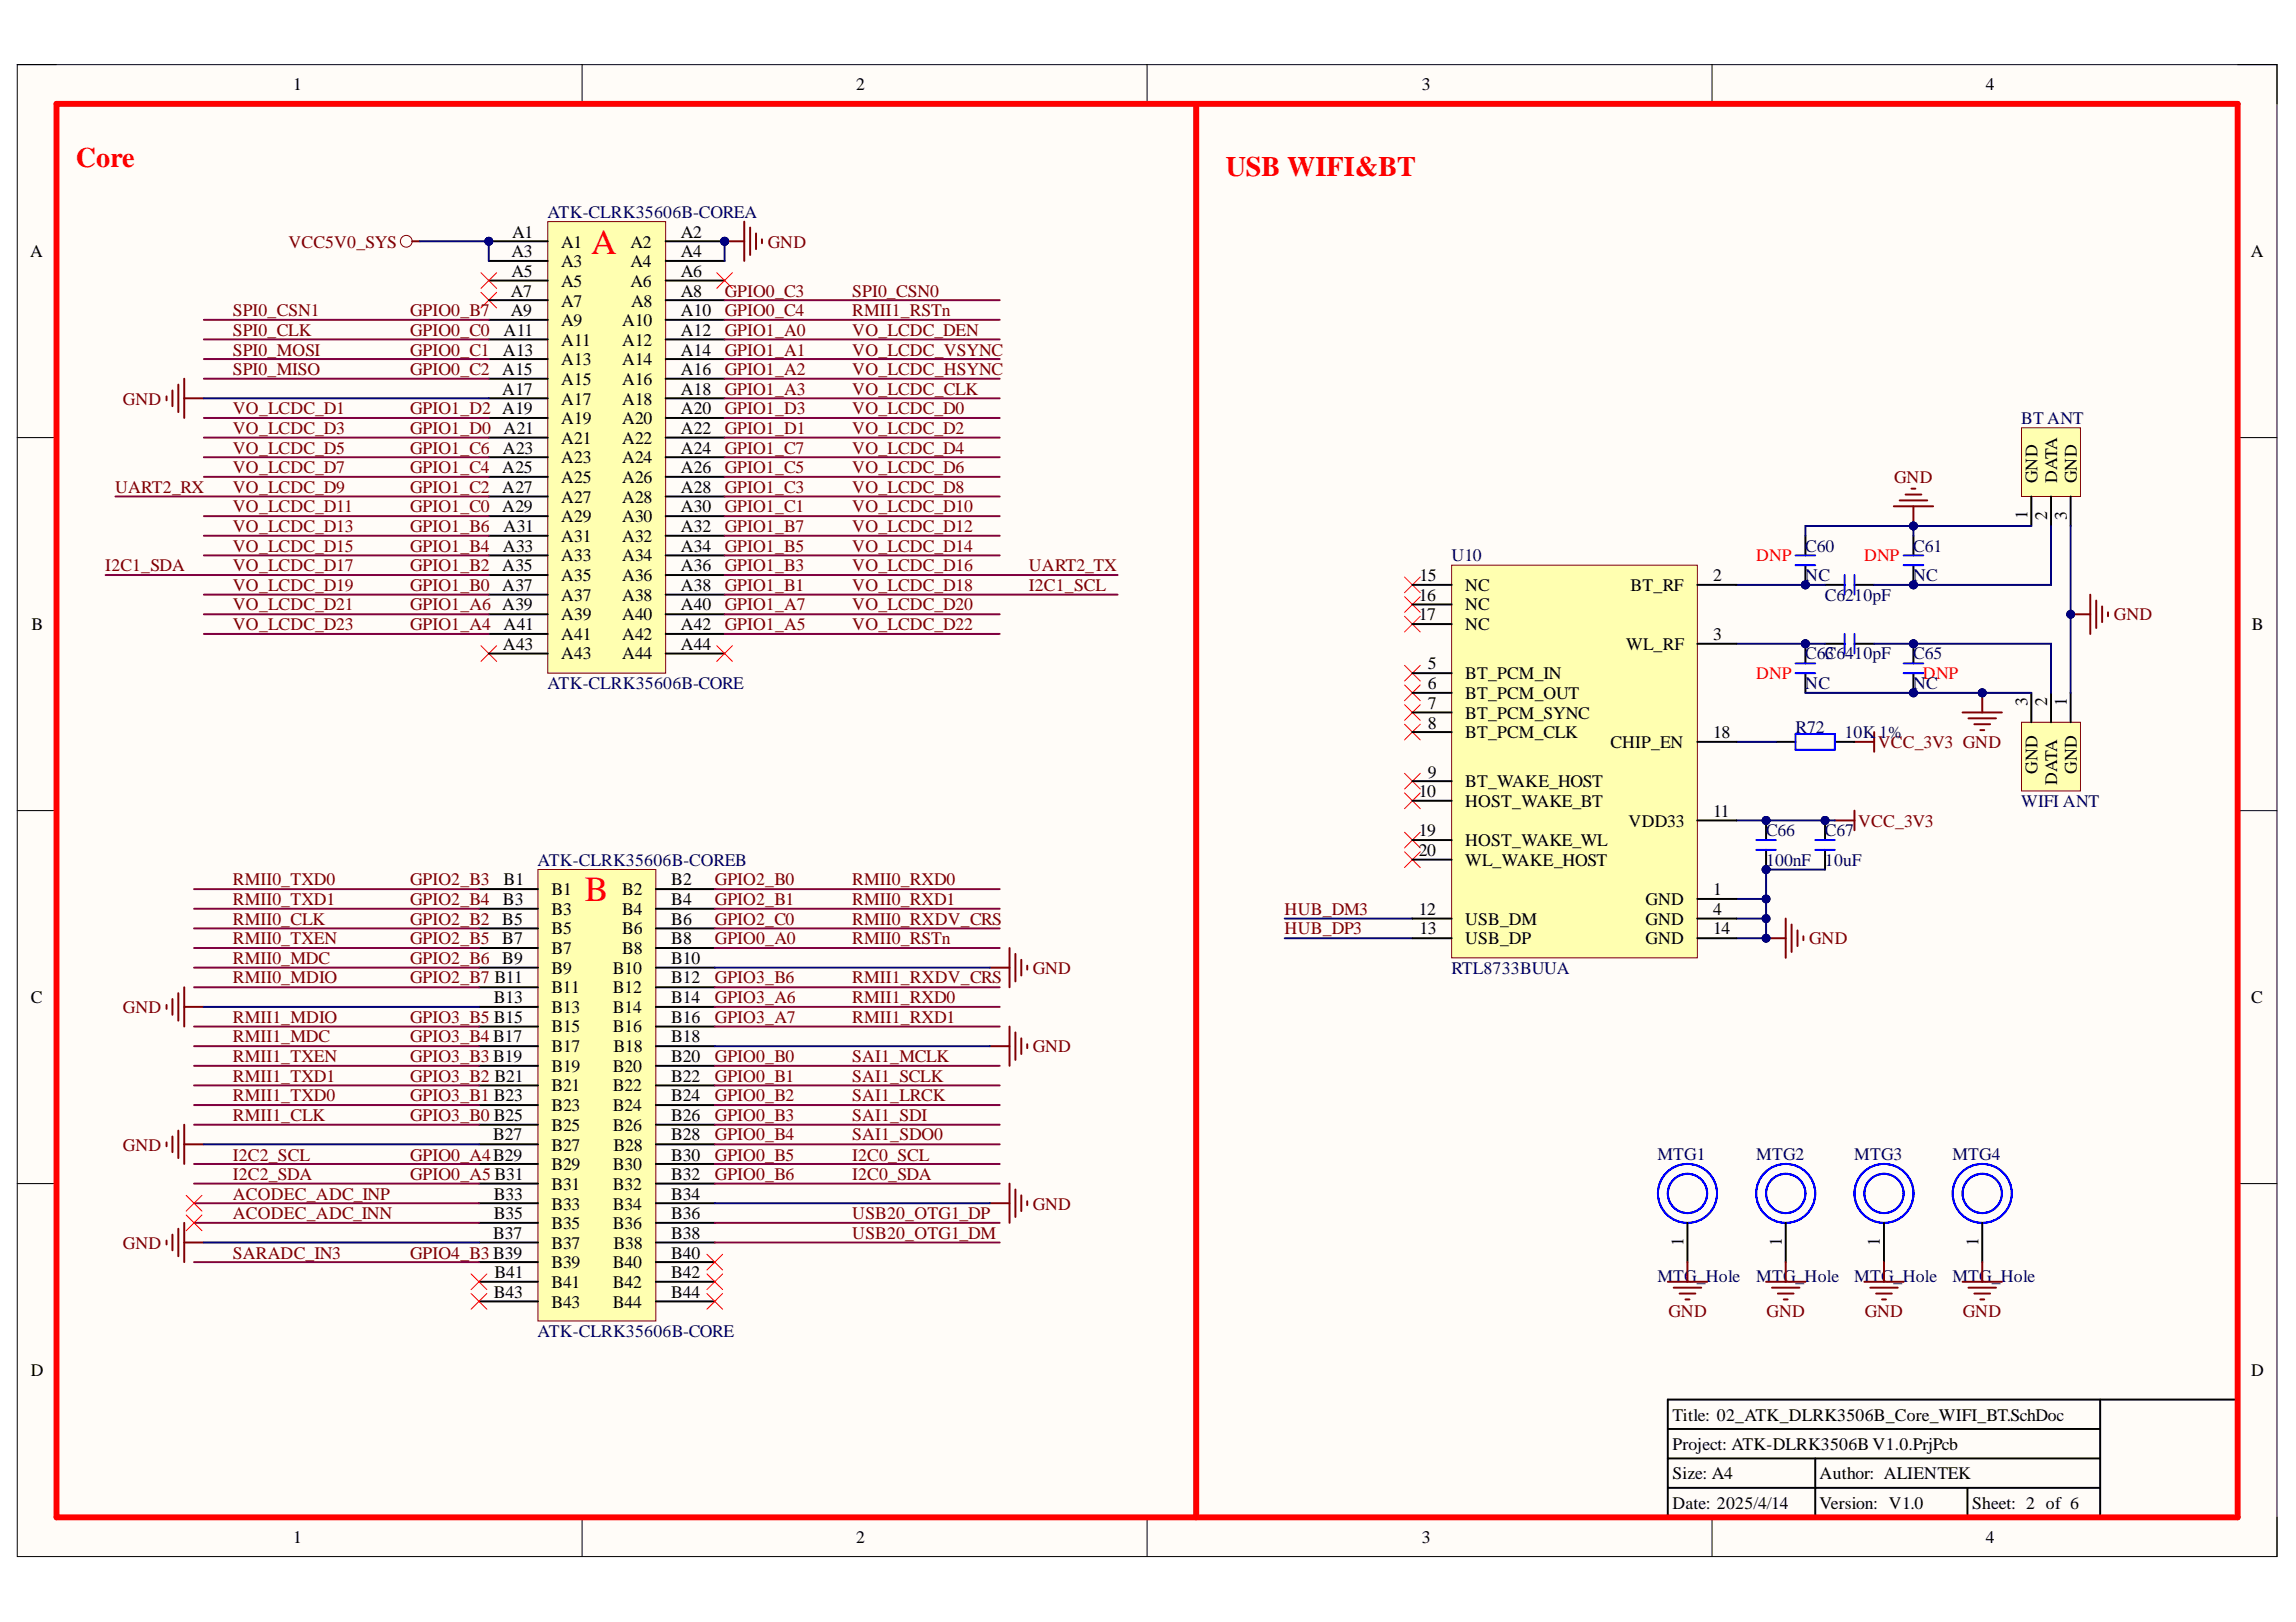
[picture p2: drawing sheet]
<svg xmlns="http://www.w3.org/2000/svg" width="297mm" height="210mm" viewBox="0 0 297 210" stroke-linecap="round" stroke-linejoin="round" font-family="sans-serif">
<defs><g id="words">
<g font-size="4.6" fill="#f00">
<text x="76.5" y="32.8">A</text>
<text x="75.6" y="116.6">B</text>
</g>
<g font-size="3.6" fill="#f00">
<text x="9.8" y="21.6">Core</text>
<text x="158.6" y="22.8">USB WIFI&amp;BT</text>
</g>
<g font-size="2.3">
<text x="37.9" y="11.7">1</text>
<text x="110.8" y="11.7">2</text>
<text x="184" y="11.7">3</text>
<text x="256.9" y="11.7">4</text>
<text x="3.9" y="33.3">A</text>
<text x="66.2" y="33.3">A3</text>
<text x="66.2" y="35.9">A5</text>
<text x="66.3" y="30.8">A1</text>
<text x="72.6" y="32.1">A1</text>
<text x="72.6" y="34.6">A3</text>
<text x="81.6" y="32.1">A2</text>
<text x="81.6" y="34.6">A4</text>
<text x="88.1" y="30.8">A2</text>
<text x="88.1" y="33.3">A4</text>
<text x="88.1" y="35.9">A6</text>
<text x="291.2" y="33.3">A</text>
<text x="66.1" y="38.4">A7</text>
<text x="66.1" y="40.9">A9</text>
<text x="72.6" y="37.1">A5</text>
<text x="72.6" y="39.7">A7</text>
<text x="81.6" y="37.1">A6</text>
<text x="81.7" y="39.7">A8</text>
<text x="88.1" y="38.4">A8</text>
<text x="88.1" y="40.9">A10</text>
<text x="65.1" y="46">A13</text>
<text x="65.2" y="43.5">A11</text>
<text x="72.6" y="42.2">A9</text>
<text x="72.6" y="44.7">A11</text>
<text x="72.6" y="47.3">A13</text>
<text x="80.5" y="42.2">A10</text>
<text x="80.5" y="44.7">A12</text>
<text x="80.5" y="47.3">A14</text>
<text x="88.1" y="43.5">A12</text>
<text x="88.1" y="46">A14</text>
<text x="65" y="48.5">A15</text>
<text x="65" y="51.1">A17</text>
<text x="72.6" y="49.8">A15</text>
<text x="72.6" y="52.3">A17</text>
<text x="80.5" y="49.8">A16</text>
<text x="80.5" y="52.3">A18</text>
<text x="88.1" y="48.5">A16</text>
<text x="88.1" y="51.1">A18</text>
<text x="88.1" y="53.6">A20</text>
<text x="65.1" y="58.7">A23</text>
<text x="65.2" y="56.2">A21</text>
<text x="72.6" y="54.9">A19</text>
<text x="72.6" y="57.4">A21</text>
<text x="72.6" y="60">A23</text>
<text x="80.5" y="54.9">A20</text>
<text x="80.5" y="57.4">A22</text>
<text x="80.5" y="60">A24</text>
<text x="88.1" y="56.2">A22</text>
<text x="88.1" y="58.7">A24</text>
<text x="65" y="61.2">A25</text>
<text x="65" y="63.8">A27</text>
<text x="72.6" y="62.5">A25</text>
<text x="72.6" y="65">A27</text>
<text x="80.5" y="62.5">A26</text>
<text x="80.5" y="65">A28</text>
<text x="88.1" y="61.2">A26</text>
<text x="88.1" y="63.8">A28</text>
<text x="263.6" y="62.5" transform="rotate(-90 263.6 62.5)">GND</text>
<text x="266.1" y="62.5" transform="rotate(-90 266.1 62.5)">DATA</text>
<text x="268.7" y="62.5" transform="rotate(-90 268.7 62.5)">GND</text>
<text x="65" y="66.3">A29</text>
<text x="65.1" y="71.4">A33</text>
<text x="65.2" y="68.8">A31</text>
<text x="72.6" y="67.6">A29</text>
<text x="72.6" y="70.1">A31</text>
<text x="80.5" y="67.6">A30</text>
<text x="80.5" y="70.1">A32</text>
<text x="88.1" y="66.3">A30</text>
<text x="88.1" y="68.8">A32</text>
<text x="88.1" y="71.4">A34</text>
<text x="262.3" y="67.1" transform="rotate(-90 262.3 67.1)">1</text>
<text x="264.9" y="67.3" transform="rotate(-90 264.9 67.3)">2</text>
<text x="267.4" y="67.2" transform="rotate(-90 267.4 67.2)">3</text>
<text x="65" y="73.9">A35</text>
<text x="65" y="76.5">A37</text>
<text x="72.6" y="72.6">A33</text>
<text x="72.6" y="75.2">A35</text>
<text x="72.6" y="77.7">A37</text>
<text x="80.5" y="72.6">A34</text>
<text x="80.5" y="75.2">A36</text>
<text x="80.5" y="77.7">A38</text>
<text x="88.1" y="73.9">A36</text>
<text x="88.1" y="76.5">A38</text>
<text x="183.5" y="77.7">16</text>
<text x="183.6" y="75.2">15</text>
<text x="189.5" y="76.5">NC</text>
<text x="211" y="76.5">BT_RF</text>
<text x="221.6" y="75.2">2</text>
<text x="4.1" y="81.5">B</text>
<text x="65.2" y="81.5">A41</text>
<text x="72.6" y="80.3">A39</text>
<text x="72.6" y="82.8">A41</text>
<text x="80.5" y="80.3">A40</text>
<text x="80.5" y="82.8">A42</text>
<text x="88.1" y="79">A40</text>
<text x="88.1" y="81.5">A42</text>
<text x="183.5" y="80.3">17</text>
<text x="189.5" y="79">NC</text>
<text x="189.5" y="81.5">NC</text>
<text x="221.6" y="82.8">3</text>
<text x="291.3" y="81.5">B</text>
<text x="65.1" y="84.1">A43</text>
<text x="72.6" y="85.3">A43</text>
<text x="80.5" y="85.3">A44</text>
<text x="88.1" y="84.1">A44</text>
<text x="184.7" y="86.6">5</text>
<text x="184.7" y="89.2">6</text>
<text x="189.5" y="87.9">BT_PCM_IN</text>
<text x="210.4" y="84.1">WL_RF</text>
<text x="184.7" y="91.8">7</text>
<text x="184.7" y="94.3">8</text>
<text x="189.5" y="90.5">BT_PCM_OUT</text>
<text x="189.5" y="93">BT_PCM_SYNC</text>
<text x="189.5" y="95.6">BT_PCM_CLK</text>
<text x="221.6" y="95.6">18</text>
<text x="262.3" y="91.4" transform="rotate(-90 262.3 91.4)">3</text>
<text x="264.9" y="91.4" transform="rotate(-90 264.9 91.4)">2</text>
<text x="267.4" y="91.4" transform="rotate(-90 267.4 91.4)">1</text>
<text x="184.7" y="100.6">9</text>
<text x="189.5" y="101.9">BT_WAKE_HOST</text>
<text x="208.3" y="96.8">CHIP_EN</text>
<text x="263.6" y="100.1" transform="rotate(-90 263.6 100.1)">GND</text>
<text x="266.1" y="101.6" transform="rotate(-90 266.1 101.6)">DATA</text>
<text x="268.7" y="100.1" transform="rotate(-90 268.7 100.1)">GND</text>
<text x="183.5" y="103.2">10</text>
<text x="189.5" y="104.4">HOST_WAKE_BT</text>
<text x="210.7" y="107">VDD33</text>
<text x="221.6" y="105.7">11</text>
<text x="183.5" y="108.2">19</text>
<text x="183.5" y="110.8">20</text>
<text x="189.5" y="109.5">HOST_WAKE_WL</text>
<text x="189.5" y="112.1">WL_WAKE_HOST</text>
<text x="65" y="119.7">B5</text>
<text x="65.1" y="117.1">B3</text>
<text x="65.2" y="114.6">B1</text>
<text x="71.3" y="115.9">B1</text>
<text x="71.3" y="118.4">B3</text>
<text x="80.5" y="115.9">B2</text>
<text x="80.5" y="118.4">B4</text>
<text x="86.8" y="114.6">B2</text>
<text x="86.8" y="117.1">B4</text>
<text x="86.8" y="119.7">B6</text>
<text x="183.5" y="118.4">12</text>
<text x="189.5" y="119.7">USB_DM</text>
<text x="212.9" y="117.1">GND</text>
<text x="212.9" y="119.7">GND</text>
<text x="221.6" y="115.9">1</text>
<text x="221.6" y="118.4">4</text>
<text x="65" y="122.2">B7</text>
<text x="65" y="124.7">B9</text>
<text x="71.3" y="120.9">B5</text>
<text x="71.3" y="123.5">B7</text>
<text x="80.5" y="120.9">B6</text>
<text x="80.5" y="123.5">B8</text>
<text x="86.8" y="122.2">B8</text>
<text x="86.8" y="124.7">B10</text>
<text x="183.6" y="120.9">13</text>
<text x="189.5" y="122.2">USB_DP</text>
<text x="212.9" y="122.2">GND</text>
<text x="221.6" y="120.9">14</text>
<text x="4" y="129.8">C</text>
<text x="63.9" y="129.8">B13</text>
<text x="71.3" y="126">B9</text>
<text x="71.3" y="128.5">B11</text>
<text x="71.3" y="131.1">B13</text>
<text x="79.3" y="126">B10</text>
<text x="79.3" y="128.5">B12</text>
<text x="79.3" y="131.1">B14</text>
<text x="86.8" y="127.3">B12</text>
<text x="86.8" y="129.8">B14</text>
<text x="291.3" y="129.8">C</text>
<text x="71.3" y="133.6">B15</text>
<text x="71.3" y="136.2">B17</text>
<text x="79.3" y="133.6">B16</text>
<text x="79.4" y="136.2">B18</text>
<text x="86.8" y="132.3">B16</text>
<text x="86.8" y="134.9">B18</text>
<text x="86.8" y="137.4">B20</text>
<text x="71.3" y="138.7">B19</text>
<text x="71.3" y="141.2">B21</text>
<text x="71.3" y="143.8">B23</text>
<text x="79.3" y="138.7">B20</text>
<text x="79.3" y="141.2">B22</text>
<text x="79.3" y="143.8">B24</text>
<text x="86.8" y="140">B22</text>
<text x="86.8" y="142.5">B24</text>
<text x="63.8" y="147.6">B27</text>
<text x="71.3" y="146.3">B25</text>
<text x="71.3" y="148.9">B27</text>
<text x="79.3" y="146.3">B26</text>
<text x="79.4" y="148.9">B28</text>
<text x="86.8" y="145">B26</text>
<text x="86.8" y="147.6">B28</text>
<text x="63.9" y="155.3">B33</text>
<text x="71.3" y="151.5">B29</text>
<text x="71.3" y="154">B31</text>
<text x="79.3" y="151.5">B30</text>
<text x="79.3" y="154">B32</text>
<text x="86.8" y="150.2">B30</text>
<text x="86.8" y="152.7">B32</text>
<text x="86.8" y="155.3">B34</text>
<text x="63.8" y="160.3">B37</text>
<text x="63.9" y="157.8">B35</text>
<text x="71.3" y="156.5">B33</text>
<text x="71.3" y="159.1">B35</text>
<text x="71.3" y="161.6">B37</text>
<text x="79.3" y="156.5">B34</text>
<text x="79.3" y="159.1">B36</text>
<text x="79.4" y="161.6">B38</text>
<text x="86.8" y="157.8">B36</text>
<text x="86.8" y="160.3">B38</text>
<text x="217.8" y="161.2" transform="rotate(-90 217.8 161.2)">1</text>
<text x="230.5" y="161.2" transform="rotate(-90 230.5 161.2)">1</text>
<text x="243.2" y="161.2" transform="rotate(-90 243.2 161.2)">1</text>
<text x="256" y="161.2" transform="rotate(-90 256 161.2)">1</text>
<text x="63.9" y="167.9">B43</text>
<text x="64" y="165.4">B41</text>
<text x="71.3" y="164.1">B39</text>
<text x="71.3" y="166.7">B41</text>
<text x="79.3" y="164.1">B40</text>
<text x="79.3" y="166.7">B42</text>
<text x="86.8" y="162.9">B40</text>
<text x="86.8" y="165.4">B42</text>
<text x="86.8" y="167.9">B44</text>
<text x="71.3" y="169.2">B43</text>
<text x="79.3" y="169.2">B44</text>
<text x="4" y="178.1">D</text>
<text x="291.3" y="178.1">D</text>
<text x="216.4" y="183.8">Title: 02_ATK_DLRK3506B_Core_WIFI_BT.SchDoc</text>
<text x="216.4" y="191.5">Size: A4</text>
<text x="216.4" y="187.7">Project: ATK-DLRK3506B V1.0.PrjPcb</text>
<text x="235.4" y="191.5">Author: ALIENTEK</text>
<text x="216.4" y="195.3">Date: 2025/4/14</text>
<text x="235.4" y="195.3">Version: V1.0</text>
<text x="255.1" y="195.3">Sheet: 2 of 6</text>
<text x="37.9" y="199.7">1</text>
<text x="110.8" y="199.7">2</text>
<text x="184" y="199.7">3</text>
<text x="256.9" y="199.7">4</text>
</g>
<g font-size="2.3" fill="#000080">
<text x="70.8" y="28.2">ATK-CLRK35606B-COREA</text>
<text x="261.5" y="54.9">BT ANT</text>
<text x="233.5" y="71.4">C60</text>
<text x="247.5" y="71.4">C61</text>
<text x="187.8" y="72.6">U10</text>
<text x="233.5" y="75.2">NC</text>
<text x="236.1" y="77.7">C6210pF</text>
<text x="247.5" y="75.2">NC</text>
<text x="70.8" y="89.2">ATK-CLRK35606B-CORE</text>
<text x="233.5" y="85.3">C6C6410pF</text>
<text x="233.5" y="89.2">NC</text>
<text x="236.2" y="85.3">3</text>
<text x="247.5" y="85.3">C65</text>
<text x="247.5" y="89.2">NC</text>
<text x="232.3" y="94.9">R72</text>
<text x="238.6" y="95.6">10K</text>
<text x="243.1" y="95.6">1%</text>
<text x="261.5" y="104.4">WIFI ANT</text>
<text x="69.6" y="112.1">ATK-CLRK35606B-COREB</text>
<text x="228.5" y="108.2">C66</text>
<text x="228.5" y="112.1">100nF</text>
<text x="236.1" y="108.2">C67</text>
<text x="236.1" y="112.1">10uF</text>
<text x="187.8" y="126">RTL8733BUUA</text>
<text x="214.4" y="150.1">MTG1</text>
<text x="227.2" y="150.1">MTG2</text>
<text x="239.9" y="150.1">MTG3</text>
<text x="252.6" y="150.1">MTG4</text>
<text x="214.4" y="165.9">MTG_Hole</text>
<text x="227.2" y="165.9">MTG_Hole</text>
<text x="239.9" y="165.9">MTG_Hole</text>
<text x="252.6" y="165.9">MTG_Hole</text>
<text x="69.6" y="173">ATK-CLRK35606B-CORE</text>
</g>
<g font-size="2.3" fill="#800000">
<text x="37.3" y="32.1">VCC5V0_SYS</text>
<text x="99.3" y="32.1">GND</text>
<text x="30.1" y="40.9">SPI0_CSN1</text>
<text x="53.1" y="40.9">GPIO0_B7</text>
<text x="93.8" y="38.4">GPIO0_C3</text>
<text x="93.8" y="40.9">GPIO0_C4</text>
<text x="110.3" y="38.4">SPI0_CSN0</text>
<text x="110.3" y="40.9">RMII1_RSTn</text>
<text x="30.1" y="43.5">SPI0_CLK</text>
<text x="30.1" y="46">SPI0_MOSI</text>
<text x="53.1" y="43.5">GPIO0_C0</text>
<text x="53.1" y="46">GPIO0_C1</text>
<text x="93.8" y="43.5">GPIO1_A0</text>
<text x="93.8" y="46">GPIO1_A1</text>
<text x="110.3" y="43.5">VO_LCDC_DEN</text>
<text x="110.3" y="46">VO_LCDC_VSYNC</text>
<text x="15.9" y="52.3">GND</text>
<text x="30.1" y="48.5">SPI0_MISO</text>
<text x="30.1" y="53.6">VO_LCDC_D1</text>
<text x="53.1" y="48.5">GPIO0_C2</text>
<text x="53.1" y="53.6">GPIO1_D2 A19</text>
<text x="93.8" y="48.5">GPIO1_A2</text>
<text x="93.8" y="51.1">GPIO1_A3</text>
<text x="93.8" y="53.6">GPIO1_D3</text>
<text x="110.3" y="48.5">VO_LCDC_HSYNC</text>
<text x="110.3" y="51.1">VO_LCDC_CLK</text>
<text x="110.3" y="53.6">VO_LCDC_D0</text>
<text x="30.1" y="56.2">VO_LCDC_D3</text>
<text x="30.1" y="58.7">VO_LCDC_D5</text>
<text x="53.1" y="58.7">GPIO1_C6</text>
<text x="53.1" y="56.2">GPIO1_D0</text>
<text x="93.8" y="58.7">GPIO1_C7</text>
<text x="93.8" y="56.2">GPIO1_D1</text>
<text x="110.3" y="56.2">VO_LCDC_D2</text>
<text x="110.3" y="58.7">VO_LCDC_D4</text>
<text x="14.9" y="63.8">UART2_RX</text>
<text x="30.1" y="61.2">VO_LCDC_D7</text>
<text x="30.1" y="63.8">VO_LCDC_D9</text>
<text x="53.1" y="63.8">GPIO1_C2</text>
<text x="53.1" y="61.2">GPIO1_C4</text>
<text x="93.8" y="63.8">GPIO1_C3</text>
<text x="93.8" y="61.2">GPIO1_C5</text>
<text x="110.3" y="61.2">VO_LCDC_D6</text>
<text x="110.3" y="63.8">VO_LCDC_D8</text>
<text x="245.1" y="62.5">GND</text>
<text x="30.1" y="66.3">VO_LCDC_D11</text>
<text x="30.1" y="68.8">VO_LCDC_D13</text>
<text x="30.1" y="71.4">VO_LCDC_D15</text>
<text x="53.1" y="71.4">GPIO1_B4</text>
<text x="53.1" y="68.8">GPIO1_B6</text>
<text x="53.1" y="66.3">GPIO1_C0</text>
<text x="93.8" y="71.4">GPIO1_B5</text>
<text x="93.8" y="68.8">GPIO1_B7</text>
<text x="93.8" y="66.3">GPIO1_C1</text>
<text x="110.3" y="66.3">VO_LCDC_D10</text>
<text x="110.3" y="68.8">VO_LCDC_D12</text>
<text x="110.3" y="71.4">VO_LCDC_D14</text>
<text x="13.6" y="73.9">I2C1_SDA</text>
<text x="30.1" y="73.9">VO_LCDC_D17</text>
<text x="30.1" y="76.5">VO_LCDC_D19</text>
<text x="53.1" y="76.5">GPIO1_B0</text>
<text x="53.1" y="73.9">GPIO1_B2</text>
<text x="93.8" y="76.5">GPIO1_B1</text>
<text x="93.8" y="73.9">GPIO1_B3</text>
<text x="110.3" y="73.9">VO_LCDC_D16</text>
<text x="110.3" y="76.5">VO_LCDC_D18</text>
<text x="133.1" y="76.5">I2C1_SCL</text>
<text x="133.1" y="73.9">UART2_TX</text>
<text x="30.1" y="79">VO_LCDC_D21</text>
<text x="30.1" y="81.5">VO_LCDC_D23</text>
<text x="53.1" y="81.5">GPIO1_A4</text>
<text x="53.1" y="79">GPIO1_A6 A39</text>
<text x="93.8" y="81.5">GPIO1_A5</text>
<text x="93.8" y="79">GPIO1_A7</text>
<text x="110.3" y="79">VO_LCDC_D20</text>
<text x="110.3" y="81.5">VO_LCDC_D22</text>
<text x="273.5" y="80.3">GND</text>
<text x="242.9" y="96.8">VCC_3V3 GND</text>
<text x="240.4" y="107">VCC_3V3</text>
<text x="30.1" y="119.7">RMII0_CLK</text>
<text x="30.1" y="114.6">RMII0_TXD0</text>
<text x="30.1" y="117.1">RMII0_TXD1</text>
<text x="53.1" y="119.7">GPIO2_B2</text>
<text x="53.1" y="114.6">GPIO2_B3</text>
<text x="53.1" y="117.1">GPIO2_B4</text>
<text x="92.5" y="114.6">GPIO2_B0</text>
<text x="92.5" y="117.1">GPIO2_B1</text>
<text x="92.5" y="119.7">GPIO2_C0</text>
<text x="110.3" y="114.6">RMII0_RXD0</text>
<text x="110.3" y="117.1">RMII0_RXD1</text>
<text x="110.3" y="119.7">RMII0_RXDV_CRS</text>
<text x="166.2" y="118.4">HUB_DM3</text>
<text x="30.1" y="122.2">RMII0_TXEN</text>
<text x="30.1" y="124.7">RMII0_MDC</text>
<text x="53.1" y="122.2">GPIO2_B5</text>
<text x="53.1" y="124.7">GPIO2_B6</text>
<text x="92.5" y="122.2">GPIO0_A0</text>
<text x="110.3" y="122.2">RMII0_RSTn</text>
<text x="166.2" y="120.9">HUB_DP3</text>
<text x="234.1" y="122.2">GND</text>
<text x="15.9" y="131.1">GND</text>
<text x="30.1" y="127.3">RMII0_MDIO</text>
<text x="53.1" y="127.3">GPIO2_B7 B11</text>
<text x="92.5" y="129.8">GPIO3_A6</text>
<text x="92.5" y="127.3">GPIO3_B6</text>
<text x="110.3" y="129.8">RMII1_RXD0</text>
<text x="110.3" y="127.3">RMII1_RXDV_CRS</text>
<text x="133.6" y="126">GND</text>
<text x="30.1" y="132.3">RMII1_MDIO</text>
<text x="30.1" y="134.9">RMII1_MDC</text>
<text x="30.1" y="137.4">RMII1_TXEN</text>
<text x="53.1" y="132.3">GPIO3_B5 B15</text>
<text x="53.1" y="134.9">GPIO3_B4 B17</text>
<text x="53.1" y="137.4">GPIO3_B3 B19</text>
<text x="92.5" y="137.4">GPIO0_B0</text>
<text x="92.5" y="132.3">GPIO3_A7</text>
<text x="110.3" y="137.4">SAI1_MCLK</text>
<text x="110.3" y="132.3">RMII1_RXD1</text>
<text x="133.6" y="136.2">GND</text>
<text x="30.1" y="142.5">RMII1_TXD0</text>
<text x="30.1" y="140">RMII1_TXD1</text>
<text x="53.1" y="142.5">GPIO3_B1 B23</text>
<text x="53.1" y="140">GPIO3_B2 B21</text>
<text x="92.5" y="140">GPIO0_B1</text>
<text x="92.5" y="142.5">GPIO0_B2</text>
<text x="110.3" y="140">SAI1_SCLK</text>
<text x="110.3" y="142.5">SAI1_LRCK</text>
<text x="15.9" y="148.9">GND</text>
<text x="30.1" y="145">RMII1_CLK</text>
<text x="53.1" y="145">GPIO3_B0 B25</text>
<text x="92.5" y="145">GPIO0_B3</text>
<text x="92.5" y="147.6">GPIO0_B4</text>
<text x="110.3" y="145">SAI1_SDI</text>
<text x="110.3" y="147.6">SAI1_SDO0</text>
<text x="30.1" y="150.2">I2C2_SCL</text>
<text x="30.1" y="152.7">I2C2_SDA</text>
<text x="30.1" y="155.3">ACODEC_ADC_INP</text>
<text x="53.1" y="150.2">GPIO0_A4B29</text>
<text x="53.1" y="152.7">GPIO0_A5 B31</text>
<text x="92.5" y="150.2">GPIO0_B5</text>
<text x="92.5" y="152.7">GPIO0_B6</text>
<text x="110.3" y="150.2">I2C0_SCL</text>
<text x="110.3" y="152.7">I2C0_SDA</text>
<text x="15.9" y="161.6">GND</text>
<text x="30.1" y="157.8">ACODEC_ADC_INN</text>
<text x="110.3" y="157.8">USB20_OTG1_DP</text>
<text x="110.3" y="160.3">USB20_OTG1_DM</text>
<text x="133.6" y="156.5">GND</text>
<text x="30.1" y="162.9">SARADC_IN3</text>
<text x="53.1" y="162.9">GPIO4_B3 B39</text>
<text x="215.9" y="170.5">GND</text>
<text x="228.6" y="170.5">GND</text>
<text x="241.3" y="170.5">GND</text>
<text x="253.9" y="170.5">GND</text>
</g>
<g font-size="2.3" fill="#f00">
<text x="227.2" y="72.6">DNP</text>
<text x="241.2" y="72.6">DNP</text>
<text x="227.2" y="87.9">DNP</text>
<text x="248.8" y="87.9">DNP</text>
</g>
</g></defs>
<path d="M2.2 8.4h292.4v193h-292.4z" fill-rule="evenodd" fill="#fffcf8"/>
<path d="M2.2 8.4h292.4v193h-292.4z" fill="none" stroke="#000" stroke-width=".13"/>
<path d="M7.3 13.4h282.2v183h-282.2z" fill-rule="evenodd" fill="#fffcf8"/>
<g fill="none" stroke="#000" stroke-width=".13">
<path d="M2.2 8.4h5.1M7.3 13.4h282.2v183h-282.2zM75.3 8.4v5M148.4 8.4v5M221.5 8.4v5M289.5 8.4h5.1v5M2.2 56.6h5.1M289.5 56.6h5.1M2.2 104.9h5.1M289.5 104.9h5.1M2.2 153.2h5.1M289.5 153.2h5.1"/>
<path d="M75.3 196.4v5M148.4 196.4v5M221.5 196.4v5M294.6 196.4v5"/>
</g>
<path d="M215.8 181.1h73.7v15.3h-73.7zM215.8 188.7h55.9M215.8 192.5h55.9M215.8 184.9h55.9M234.8 188.7v7.7M254.5 192.5v3.9M271.7 181.1v15.3" fill="none" stroke="#000" stroke-width=".25"/>
<circle cx="52.6" cy="31.2" r=".76" fill="none" stroke="#800000" stroke-width=".13"/>
<path d="M53.3 31.2h1M21.5 51.3v.5M22.3 50.5v2.1M23.1 49.8v3.5M23.8 49v5.1M23.8 51.5h2.6M245 65.5h5.1M245.8 64.8h3.5M246.5 64h2.1M247.3 63.2h.5M247.5 65.5v2.6" fill="none" stroke="#800000" stroke-width=".25"/>
<path d="M62.2 37.8l2.1 2.1M64.3 37.8l-2.1 2.1M62.2 83.6l2.1 2M64.3 83.6l-2.1 2" fill="none" stroke="#f00" stroke-width=".13"/>
<path d="M7.3 13.4h282.2v183h-282.2zM154.8 13.4v183" fill="none" stroke="#f00" stroke-width=".76"/>
<circle cx="247.5" cy="68.1" r=".51" fill="#000080"/>
<circle cx="247.5" cy="68.1" r=".51" fill="none" stroke="#000080" stroke-width=".13"/>
<path d="M253.9 92.2h5.1M254.7 93h3.5M255.4 93.7h2.1M256.2 94.5h.5M256.4 89.7v2.5" fill="none" stroke="#800000" stroke-width=".25"/>
<circle cx="256.4" cy="89.7" r=".51" fill="#000080"/>
<circle cx="256.4" cy="89.7" r=".51" fill="none" stroke="#000080" stroke-width=".13"/>
<g fill="none" stroke="#f00" stroke-width=".13">
<path d="M181.7 74.7l2 2M181.7 77.2l2 2M181.7 79.7l2 2.1M183.7 74.7l-2 2M183.7 77.2l-2 2M183.7 79.7l-2 2.1M181.7 86.1l2 2M181.7 88.6l2 2.1M181.7 91.2l2 2M181.7 93.7l2 2.1M183.7 86.1l-2 2M183.7 88.6l-2 2.1"/>
<path d="M183.7 91.2l-2 2M183.7 93.7l-2 2.1"/>
</g>
<path d="M231 118.9v5.1M231.8 119.6v3.6M237.4 106.2h2.5M239.9 104.9v2.5M228.5 121.4h2.5M232.5 120.4v2M233.3 121.2v.5" fill="none" stroke="#800000" stroke-width=".25"/>
<circle cx="228.5" cy="121.4" r=".51" fill="#000080"/>
<circle cx="228.5" cy="121.4" r=".51" fill="none" stroke="#000080" stroke-width=".13"/>
<path d="M267.9 79.5h2.5M270.4 77v5M271.2 77.7v3.6M272 78.5v2M272.7 79.2v.5M239.9 96h2.6M242.5 94.7v2.6" fill="none" stroke="#800000" stroke-width=".25"/>
<path d="M181.7 100.1l2 2M181.7 102.6l2 2.1M181.7 107.7l2 2M181.7 110.2l2 2.1M183.7 100.1l-2 2M183.7 102.6l-2 2.1M183.7 107.7l-2 2M183.7 110.2l-2 2.1" fill="none" stroke="#f00" stroke-width=".13"/>
<circle cx="267.9" cy="79.5" r=".51" fill="#000080"/>
<circle cx="267.9" cy="79.5" r=".51" fill="none" stroke="#000080" stroke-width=".13"/>
<circle cx="236.1" cy="106.2" r=".51" fill="#000080"/>
<circle cx="236.1" cy="106.2" r=".51" fill="none" stroke="#000080" stroke-width=".13"/>
<path d="M236.1 106.2v2.5M236.1 110v2.5" fill="none" stroke="#000" stroke-width=".25"/>
<circle cx="236.1" cy="106.2" r=".51" fill="#000080"/>
<circle cx="236.1" cy="106.2" r=".51" fill="none" stroke="#000080" stroke-width=".13"/>
<path d="M234.8 108.7h2.6M234.8 110h2.6" fill="none" stroke="#00f" stroke-width=".25"/>
<circle cx="228.5" cy="112.5" r=".51" fill="#000080"/>
<circle cx="228.5" cy="112.5" r=".51" fill="none" stroke="#000080" stroke-width=".13"/>
<circle cx="228.5" cy="106.2" r=".51" fill="#000080"/>
<circle cx="228.5" cy="106.2" r=".51" fill="none" stroke="#000080" stroke-width=".13"/>
<path d="M228.5 110v2.5" fill="none" stroke="#000" stroke-width=".25"/>
<circle cx="228.5" cy="112.5" r=".51" fill="#000080"/>
<circle cx="228.5" cy="112.5" r=".51" fill="none" stroke="#000080" stroke-width=".13"/>
<path d="M228.5 106.2v2.5" fill="none" stroke="#000" stroke-width=".25"/>
<circle cx="228.5" cy="106.2" r=".51" fill="#000080"/>
<circle cx="228.5" cy="106.2" r=".51" fill="none" stroke="#000080" stroke-width=".13"/>
<path d="M232.3 95h5.1v2h-5.1zM227.2 108.7h2.6M227.2 110h2.6" fill="none" stroke="#00f" stroke-width=".25"/>
<path d="M229.8 96h2.5M237.4 96h2.5" fill="none" stroke="#000" stroke-width=".25"/>
<circle cx="233.6" cy="83.3" r=".51" fill="#000080"/>
<circle cx="233.6" cy="83.3" r=".51" fill="none" stroke="#000080" stroke-width=".13"/>
<path d="M233.6 83.3v2.5M233.6 87.1v2.6" fill="none" stroke="#000" stroke-width=".25"/>
<circle cx="233.6" cy="83.3" r=".51" fill="#000080"/>
<circle cx="233.6" cy="83.3" r=".51" fill="none" stroke="#000080" stroke-width=".13"/>
<path d="M232.3 85.8h2.5M232.3 87.1h2.5" fill="none" stroke="#00f" stroke-width=".25"/>
<circle cx="247.5" cy="89.7" r=".51" fill="#000080"/>
<circle cx="247.5" cy="89.7" r=".51" fill="none" stroke="#000080" stroke-width=".13"/>
<circle cx="247.5" cy="83.3" r=".51" fill="#000080"/>
<circle cx="247.5" cy="83.3" r=".51" fill="none" stroke="#000080" stroke-width=".13"/>
<path d="M247.5 87.1v2.6" fill="none" stroke="#000" stroke-width=".25"/>
<circle cx="247.5" cy="89.7" r=".51" fill="#000080"/>
<circle cx="247.5" cy="89.7" r=".51" fill="none" stroke="#000080" stroke-width=".13"/>
<path d="M247.5 83.3v2.5" fill="none" stroke="#000" stroke-width=".25"/>
<circle cx="247.5" cy="83.3" r=".51" fill="#000080"/>
<circle cx="247.5" cy="83.3" r=".51" fill="none" stroke="#000080" stroke-width=".13"/>
<path d="M246.3 85.8h2.5M246.3 87.1h2.5" fill="none" stroke="#00f" stroke-width=".25"/>
<circle cx="233.6" cy="75.7" r=".51" fill="#000080"/>
<circle cx="233.6" cy="75.7" r=".51" fill="none" stroke="#000080" stroke-width=".13"/>
<path d="M233.6 73.1v2.6" fill="none" stroke="#000" stroke-width=".25"/>
<circle cx="233.6" cy="75.7" r=".51" fill="#000080"/>
<circle cx="233.6" cy="75.7" r=".51" fill="none" stroke="#000080" stroke-width=".13"/>
<path d="M233.6 69.3v2.6" fill="none" stroke="#000" stroke-width=".25"/>
<path d="M232.3 71.9h2.5M232.3 73.1h2.5" fill="none" stroke="#00f" stroke-width=".25"/>
<circle cx="247.5" cy="75.7" r=".51" fill="#000080"/>
<circle cx="247.5" cy="75.7" r=".51" fill="none" stroke="#000080" stroke-width=".13"/>
<path d="M247.5 73.1v2.6" fill="none" stroke="#000" stroke-width=".25"/>
<circle cx="247.5" cy="75.7" r=".51" fill="#000080"/>
<circle cx="247.5" cy="75.7" r=".51" fill="none" stroke="#000080" stroke-width=".13"/>
<path d="M236.1 75.7h2.5M239.9 75.7h2.6M247.5 69.3v2.6M236.1 83.3h2.5M239.9 83.3h2.6" fill="none" stroke="#000" stroke-width=".25"/>
<path d="M238.6 74.4v2.6M239.9 74.4v2.6M246.3 71.9h2.5M246.3 73.1h2.5M238.6 82v2.6M239.9 82v2.6" fill="none" stroke="#00f" stroke-width=".25"/>
<path d="M261.5 93.5h7.7v8.9h-7.7z" fill-rule="evenodd" fill="#ffffb0"/>
<path d="M261.5 93.5h7.7v8.9h-7.7z" fill="none" stroke="#800000" stroke-width=".13"/>
<path d="M262.8 89.7v3.8M265.3 89.7v3.8M267.9 89.7v3.8" fill="none" stroke="#000" stroke-width=".25"/>
<path d="M261.5 55.4h7.7v8.9h-7.7z" fill-rule="evenodd" fill="#ffffb0"/>
<path d="M261.5 55.4h7.7v8.9h-7.7z" fill="none" stroke="#800000" stroke-width=".13"/>
<path d="M262.8 64.3v3.8M265.3 64.3v3.8M267.9 64.3v3.8" fill="none" stroke="#000" stroke-width=".25"/>
<circle cx="63.2" cy="31.2" r=".51" fill="#000080"/>
<circle cx="63.2" cy="31.2" r=".51" fill="none" stroke="#000080" stroke-width=".13"/>
<circle cx="93.7" cy="31.2" r=".51" fill="#000080"/>
<circle cx="93.7" cy="31.2" r=".51" fill="none" stroke="#000080" stroke-width=".13"/>
<path d="M70.9 28.7h15.2v58.4h-15.2z" fill-rule="evenodd" fill="#ffffb0"/>
<path d="M70.9 28.7h15.2v58.4h-15.2z" fill="none" stroke="#800000" stroke-width=".13"/>
<path d="M63.2 31.2h7.7" fill="none" stroke="#000" stroke-width=".25"/>
<circle cx="63.2" cy="31.2" r=".51" fill="#000080"/>
<circle cx="63.2" cy="31.2" r=".51" fill="none" stroke="#000080" stroke-width=".13"/>
<path d="M86.1 31.2h7.6" fill="none" stroke="#000" stroke-width=".25"/>
<circle cx="93.7" cy="31.2" r=".51" fill="#000080"/>
<circle cx="93.7" cy="31.2" r=".51" fill="none" stroke="#000080" stroke-width=".13"/>
<g fill="none" stroke="#000" stroke-width=".25">
<path d="M63.2 33.8h7.7M63.2 36.3h7.7M63.2 38.8h7.7M86.1 33.8h7.6M86.1 36.3h7.6M86.1 38.8h7.6M63.2 41.4h7.7M63.2 43.9h7.7M63.2 46.5h7.7M63.2 49h7.7M63.2 51.5h7.7M63.2 54.1h7.7"/>
<path d="M63.2 56.6h7.7M63.2 59.2h7.7M86.1 41.4h7.6M86.1 43.9h7.6M86.1 46.5h7.6M86.1 49h7.6M86.1 51.5h7.6M86.1 54.1h7.6M86.1 56.6h7.6M86.1 59.2h7.6M63.2 61.7h7.7M63.2 64.3h7.7"/>
<path d="M63.2 66.8h7.7M63.2 69.3h7.7M63.2 71.9h7.7M63.2 74.4h7.7M63.2 77h7.7M63.2 79.5h7.7M86.1 61.7h7.6M86.1 64.3h7.6M86.1 66.8h7.6M86.1 69.3h7.6M86.1 71.9h7.6M86.1 74.4h7.6"/>
<path d="M86.1 77h7.6M86.1 79.5h7.6M63.2 82h7.7M63.2 84.6h7.7M86.1 82h7.6M86.1 84.6h7.6"/>
</g>
<path d="M93.7 31.2h2.6M96.3 28.7v5.1M97 29.4v3.6M97.8 30.2v2M98.6 31v.5" fill="none" stroke="#800000" stroke-width=".25"/>
<circle cx="93.7" cy="31.2" r=".51" fill="#000080"/>
<circle cx="93.7" cy="31.2" r=".51" fill="none" stroke="#000080" stroke-width=".13"/>
<path d="M92.7 35.3l2.1 2M94.8 35.3l-2.1 2M92.7 83.6l2.1 2M94.8 83.6l-2.1 2" fill="none" stroke="#f00" stroke-width=".13"/>
<path d="M69.6 112.5h15.2v58.5h-15.2z" fill-rule="evenodd" fill="#ffffb0"/>
<path d="M69.6 112.5h15.2v58.5h-15.2z" fill="none" stroke="#800000" stroke-width=".13"/>
<g fill="none" stroke="#000" stroke-width=".25">
<path d="M62 115.1h7.6M62 117.6h7.6M84.8 115.1h7.7M84.8 117.6h7.7M62 120.1h7.6M62 122.7h7.6M62 125.2h7.6M62 127.8h7.6M62 130.3h7.6M62 132.8h7.6M62 135.4h7.6M62 137.9h7.6"/>
<path d="M84.8 120.1h7.7M84.8 122.7h7.7M84.8 125.2h7.7M84.8 127.8h7.7M84.8 130.3h7.7M84.8 132.8h7.7M84.8 135.4h7.7M84.8 137.9h7.7M62 140.5h7.6M62 143h7.6M62 145.5h7.6M62 148.1h7.6"/>
<path d="M62 150.6h7.6M62 153.2h7.6M62 155.7h7.6M62 158.3h7.6M84.8 140.5h7.7M84.8 143h7.7M84.8 145.5h7.7M84.8 148.1h7.7M84.8 150.6h7.7M84.8 153.2h7.7M84.8 155.7h7.7M84.8 158.3h7.7"/>
<path d="M62 160.8h7.6M62 163.3h7.6M62 165.9h7.6M62 168.4h7.6M84.8 160.8h7.7M84.8 163.3h7.7M84.8 165.9h7.7M84.8 168.4h7.7"/>
</g>
<path d="M60.9 164.9l2.1 2M60.9 167.4l2.1 2M63 164.9l-2.1 2M63 167.4l-2.1 2M91.5 167.4l2 2M91.5 164.9l2 2M91.5 162.3l2 2M93.5 167.4l-2 2M93.5 164.9l-2 2M93.5 162.3l-2 2" fill="none" stroke="#f00" stroke-width=".13"/>
<g fill="none" stroke="#800000" stroke-width=".25">
<path d="M21.5 130v.6M22.3 129.3v2M23.1 128.5v3.6M23.8 127.8v5M23.8 130.3h2.6M128.1 125.2h2.5M128.1 135.4h2.5M130.6 122.7v5.1M130.6 132.8v5.1M131.4 123.4v3.6M131.4 133.6v3.6M132.1 124.2v2"/>
<path d="M132.1 134.4v2M132.9 125v.5M132.9 135.1v.5M21.5 147.8v.5M22.3 147.1v2M22.3 159.8v2M23.1 146.3v3.6M23.1 159v3.6M23.8 145.5v5.1M23.8 158.3v5M23.8 148.1h2.6M128.1 155.7h2.5"/>
<path d="M130.6 153.2v5.1M131.4 153.9v3.6M132.1 154.7v2M132.9 155.5v.5M21.5 160.5v.5M23.8 160.8h2.6"/>
</g>
<g fill="none" stroke="#800040" stroke-width=".25">
<path d="M93.7 38.8h35.6M26.4 59.2h36.8M26.4 56.6h36.8M26.4 54.1h36.8M26.4 49h36.8M26.4 46.5h36.8M26.4 43.9h36.8M26.4 41.4h36.8M93.7 59.2h35.6M93.7 56.6h35.6M93.7 54.1h35.6M93.7 51.5h35.6"/>
<path d="M93.7 49h35.6M93.7 46.5h35.6M93.7 43.9h35.6M93.7 41.4h35.6M13.7 74.4h49.5M14.9 64.3h48.3M26.4 77h36.8M26.4 79.5h36.8M26.4 71.9h36.8M26.4 69.3h36.8M26.4 66.8h36.8M26.4 61.7h36.8"/>
<path d="M93.7 77h50.9M93.7 74.4h50.9M93.7 79.5h35.6M93.7 71.9h35.6M93.7 69.3h35.6M93.7 66.8h35.6M93.7 64.3h35.6M93.7 61.7h35.6M26.4 82h36.8M93.7 82h35.6M92.5 117.6h36.8M92.5 115.1h36.8"/>
<path d="M92.5 137.9h36.8M92.5 122.7h36.8M92.5 120.1h36.8M92.5 158.3h36.8M92.5 153.2h36.8M92.5 150.6h36.8M92.5 148.1h36.8M92.5 145.5h36.8M92.5 143h36.8M92.5 140.5h36.8M92.5 160.8h36.8"/>
</g>
<path d="M54.3 31.2h8.9v2.6M26.4 51.5h36.8M92.5 155.7h35.6" fill="none" stroke="#000080" stroke-width=".25"/>
<circle cx="63.2" cy="31.2" r=".51" fill="#000080"/>
<circle cx="63.2" cy="31.2" r=".51" fill="none" stroke="#000080" stroke-width=".13"/>
<g fill="none" stroke="#800040" stroke-width=".25">
<path d="M25.1 117.6h36.9M25.1 115.1h36.9M25.1 137.9h36.9M25.1 135.4h36.9M25.1 132.8h36.9M25.1 127.8h36.9M25.1 125.2h36.9M25.1 122.7h36.9M25.1 120.1h36.9M25.1 158.3h36.9M25.1 155.7h36.9M25.1 153.2h36.9"/>
<path d="M25.1 150.6h36.9M25.1 145.5h36.9M25.1 163.3h36.9"/>
</g>
<path d="M166.2 118.9h16.5M236.1 112.5h-7.6v8.9h-3.8M26.4 130.3h35.6M166.2 121.4h16.5M26.4 148.1h35.6M26.4 160.8h35.6" fill="none" stroke="#000080" stroke-width=".25"/>
<circle cx="228.5" cy="121.4" r=".51" fill="#000080"/>
<circle cx="228.5" cy="121.4" r=".51" fill="none" stroke="#000080" stroke-width=".13"/>
<circle cx="228.5" cy="118.9" r=".51" fill="#000080"/>
<circle cx="228.5" cy="118.9" r=".51" fill="none" stroke="#000080" stroke-width=".13"/>
<circle cx="228.5" cy="116.3" r=".51" fill="#000080"/>
<circle cx="228.5" cy="116.3" r=".51" fill="none" stroke="#000080" stroke-width=".13"/>
<circle cx="228.5" cy="112.5" r=".51" fill="#000080"/>
<circle cx="228.5" cy="112.5" r=".51" fill="none" stroke="#000080" stroke-width=".13"/>
<path d="M224.7 118.9h3.8" fill="none" stroke="#000080" stroke-width=".25"/>
<circle cx="228.5" cy="118.9" r=".51" fill="#000080"/>
<circle cx="228.5" cy="118.9" r=".51" fill="none" stroke="#000080" stroke-width=".13"/>
<path d="M224.7 116.3h3.8" fill="none" stroke="#000080" stroke-width=".25"/>
<circle cx="228.5" cy="116.3" r=".51" fill="#000080"/>
<circle cx="228.5" cy="116.3" r=".51" fill="none" stroke="#000080" stroke-width=".13"/>
<path d="M224.7 106.2h12.7" fill="none" stroke="#000080" stroke-width=".25"/>
<circle cx="228.5" cy="106.2" r=".51" fill="#000080"/>
<circle cx="228.5" cy="106.2" r=".51" fill="none" stroke="#000080" stroke-width=".13"/>
<circle cx="236.1" cy="106.2" r=".51" fill="#000080"/>
<circle cx="236.1" cy="106.2" r=".51" fill="none" stroke="#000080" stroke-width=".13"/>
<path d="M224.7 83.3h11.4M224.7 96h5.1" fill="none" stroke="#000080" stroke-width=".25"/>
<circle cx="233.6" cy="83.3" r=".51" fill="#000080"/>
<circle cx="233.6" cy="83.3" r=".51" fill="none" stroke="#000080" stroke-width=".13"/>
<path d="M224.7 75.7h11.4" fill="none" stroke="#000080" stroke-width=".25"/>
<circle cx="233.6" cy="75.7" r=".51" fill="#000080"/>
<circle cx="233.6" cy="75.7" r=".51" fill="none" stroke="#000080" stroke-width=".13"/>
<path d="M233.6 89.7h22.8" fill="none" stroke="#000080" stroke-width=".25"/>
<circle cx="256.4" cy="89.7" r=".51" fill="#000080"/>
<circle cx="256.4" cy="89.7" r=".51" fill="none" stroke="#000080" stroke-width=".13"/>
<circle cx="247.5" cy="89.7" r=".51" fill="#000080"/>
<circle cx="247.5" cy="89.7" r=".51" fill="none" stroke="#000080" stroke-width=".13"/>
<path d="M233.6 69.3v-1.2h13.9v1.2" fill="none" stroke="#000080" stroke-width=".25"/>
<circle cx="247.5" cy="68.1" r=".51" fill="#000080"/>
<circle cx="247.5" cy="68.1" r=".51" fill="none" stroke="#000080" stroke-width=".13"/>
<path d="M242.5 83.3h22.8v6.4" fill="none" stroke="#000080" stroke-width=".25"/>
<circle cx="247.5" cy="83.3" r=".51" fill="#000080"/>
<circle cx="247.5" cy="83.3" r=".51" fill="none" stroke="#000080" stroke-width=".13"/>
<path d="M265.3 68.1v7.6h-22.8" fill="none" stroke="#000080" stroke-width=".25"/>
<circle cx="247.5" cy="75.7" r=".51" fill="#000080"/>
<circle cx="247.5" cy="75.7" r=".51" fill="none" stroke="#000080" stroke-width=".13"/>
<path d="M247.5 68.1h15.3" fill="none" stroke="#000080" stroke-width=".25"/>
<circle cx="247.5" cy="68.1" r=".51" fill="#000080"/>
<circle cx="247.5" cy="68.1" r=".51" fill="none" stroke="#000080" stroke-width=".13"/>
<path d="M256.4 89.7h6.4" fill="none" stroke="#000080" stroke-width=".25"/>
<circle cx="256.4" cy="89.7" r=".51" fill="#000080"/>
<circle cx="256.4" cy="89.7" r=".51" fill="none" stroke="#000080" stroke-width=".13"/>
<path d="M93.7 31.2v2.6" fill="none" stroke="#000080" stroke-width=".25"/>
<circle cx="93.7" cy="31.2" r=".51" fill="#000080"/>
<circle cx="93.7" cy="31.2" r=".51" fill="none" stroke="#000080" stroke-width=".13"/>
<path d="M267.9 68.1v21.6" fill="none" stroke="#000080" stroke-width=".25"/>
<circle cx="267.9" cy="79.5" r=".51" fill="#000080"/>
<circle cx="267.9" cy="79.5" r=".51" fill="none" stroke="#000080" stroke-width=".13"/>
<path d="M92.5 132.8h36.8M92.5 130.3h36.8M92.5 127.8h36.8M25.1 143h36.9M25.1 140.5h36.9" fill="none" stroke="#800040" stroke-width=".25"/>
<g fill="none" stroke="#00f" stroke-width=".25">
<circle cx="218.3" cy="154.4" r="3.8"/>
<circle cx="218.3" cy="154.4" r="2.54"/>
<circle cx="231" cy="154.4" r="3.8"/>
<circle cx="231" cy="154.4" r="2.54"/>
<circle cx="243.7" cy="154.4" r="2.54"/>
<circle cx="243.7" cy="154.4" r="3.8"/>
<circle cx="256.4" cy="154.4" r="3.8"/>
<circle cx="256.4" cy="154.4" r="2.54"/>
</g>
<path d="M218.3 158.3v5M231 158.3v5M243.7 158.3v5M256.4 158.3v5" fill="none" stroke="#000" stroke-width=".25"/>
<g fill="none" stroke="#800000" stroke-width=".25">
<path d="M215.8 165.9h5.1M216.5 166.6h3.6M217.3 167.4h2M218.1 168.2h.5M218.3 163.3v2.6M228.5 165.9h5.1M229.2 166.6h3.6M230 167.4h2M230.8 168.2h.5M231 163.3v2.6M241.2 165.9h5.1M242 166.6h3.5"/>
<path d="M242.7 167.4h2.1M243.5 168.2h.5M243.7 163.3v2.6M253.9 165.9h5.1M254.7 166.6h3.5M255.4 167.4h2.1M256.2 168.2h.5M256.4 163.3v2.6"/>
</g>
<path d="M62.2 35.3l2.1 2M64.3 35.3l-2.1 2" fill="none" stroke="#f00" stroke-width=".13"/>
<path d="M92.5 125.2h35.6M92.5 135.4h35.6" fill="none" stroke="#000080" stroke-width=".25"/>
<path d="M187.8 73.1h31.8v50.9h-31.8z" fill-rule="evenodd" fill="#ffffb0"/>
<path d="M187.8 73.1h31.8v50.9h-31.8z" fill="none" stroke="#800000" stroke-width=".13"/>
<g fill="none" stroke="#000" stroke-width=".25">
<path d="M182.7 75.7h5.1M182.7 78.2h5.1M219.6 75.7h5.1M182.7 87.1h5.1M182.7 89.7h5.1M182.7 92.2h5.1M182.7 94.7h5.1M182.7 80.8h5.1M219.6 83.3h5.1M219.6 96h5.1M182.7 118.9h5.1M182.7 101.1h5.1"/>
<path d="M182.7 103.6h5.1M182.7 108.7h5.1M182.7 111.2h5.1M219.6 116.3h5.1M219.6 118.9h5.1M219.6 106.2h5.1M182.7 121.4h5.1M219.6 121.4h5.1"/>
</g>
<path d="M24.1 154.7l2 2M24.1 157.2l2 2.1M26.1 154.7l-2 2M26.1 157.2l-2 2.1" fill="none" stroke="#f00" stroke-width=".13"/>
<use href="#words"/>
</svg>
